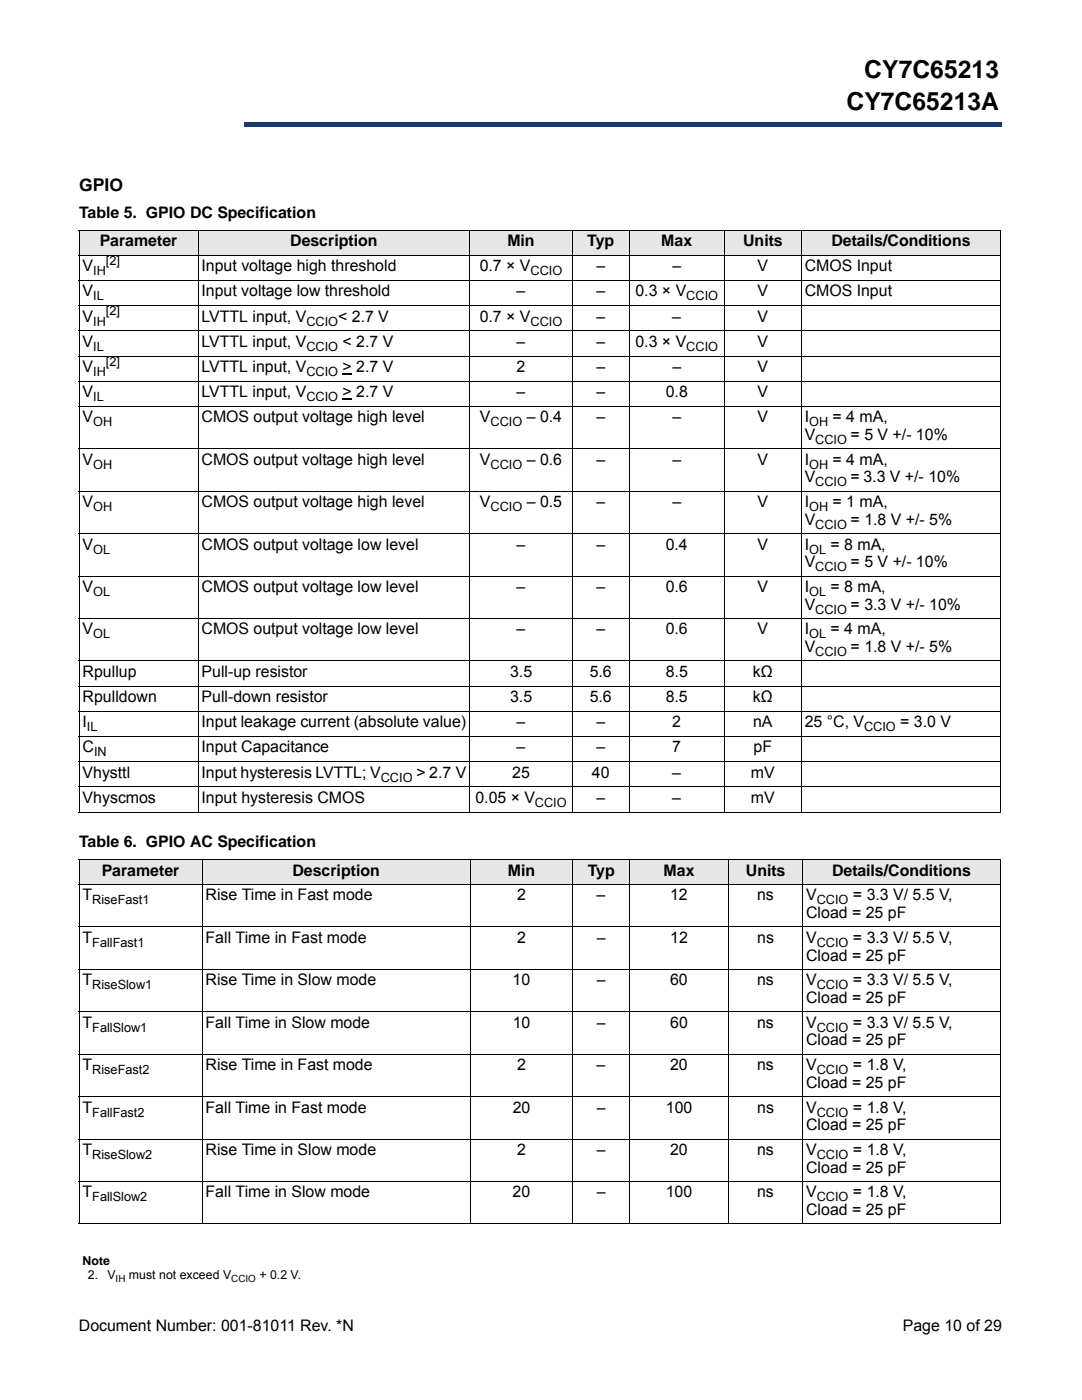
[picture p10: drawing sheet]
<svg xmlns="http://www.w3.org/2000/svg" width="216mm" height="279mm" viewBox="0 0 216 279" stroke-linecap="round" stroke-linejoin="round" font-family="sans-serif">
<defs><g id="words">
<g font-size="4.9">
<text x="172.5" y="15.6">CY7C65213</text>
<text x="168.9" y="22">CY7C65213A</text>
</g>
<text font-size="3.5" x="15.8" y="38.1">GPIO</text>
<g font-size="3.2">
<text x="15.8" y="43.5">Table 5. GPIO DC Specification</text>
<text x="19.9" y="49.2">Parameter</text>
<text x="57.9" y="49.2">Description</text>
<text x="101.2" y="49.2">Min</text>
<text x="117.2" y="49.2">Typ</text>
<text x="132" y="49.2">Max</text>
<text x="148.3" y="49.2">Units</text>
<text x="165.9" y="49.2">Details/Conditions</text>
<text x="16.5" y="59.1">V</text>
<text x="16.5" y="54.1">V</text>
<text x="40.2" y="54.1">Input voltage high threshold</text>
<text x="40.2" y="59.1">Input voltage low threshold</text>
<text x="95.7" y="54.1">0.7 × V</text>
<text x="103.1" y="59.1">–</text>
<text x="119" y="59.1">–</text>
<text x="119" y="54.1">–</text>
<text x="126.8" y="59.1">0.3 × V</text>
<text x="134.2" y="54.1">–</text>
<text x="151.2" y="59.1">V</text>
<text x="151.2" y="54.1">V</text>
<text x="160.6" y="59.1">CMOS Input</text>
<text x="160.6" y="54.1">CMOS Input</text>
<text x="16.5" y="64.2">V</text>
<text x="40.2" y="64.2">LVTTL input, V</text>
<text x="67.5" y="64.2">&lt; 2.7 V</text>
<text x="95.7" y="64.2">0.7 × V</text>
<text x="119" y="64.2">–</text>
<text x="134.2" y="64.2">–</text>
<text x="151.2" y="64.2">V</text>
<text x="16.5" y="69.2">V</text>
<text x="40.2" y="69.2">LVTTL input, V</text>
<text x="68.3" y="69.2">&lt; 2.7 V</text>
<text x="103.1" y="69.2">–</text>
<text x="119" y="69.2">–</text>
<text x="126.8" y="69.2">0.3 × V</text>
<text x="151.2" y="69.2">V</text>
<text x="16.5" y="74.2">V</text>
<text x="40.2" y="74.2">LVTTL input, V</text>
<text x="68.3" y="74.2">&gt; 2.7 V</text>
<text x="103.1" y="74.2">2</text>
<text x="119" y="74.2">–</text>
<text x="134.2" y="74.2">–</text>
<text x="151.2" y="74.2">V</text>
<text x="16.5" y="79.2">V</text>
<text x="40.2" y="79.2">LVTTL input, V</text>
<text x="68.3" y="79.2">&gt; 2.7 V</text>
<text x="103.1" y="79.2">–</text>
<text x="119" y="79.2">–</text>
<text x="132.8" y="79.2">0.8</text>
<text x="151.2" y="79.2">V</text>
<text x="16.5" y="84.3">V</text>
<text x="40.2" y="84.3">CMOS output voltage high level</text>
<text x="95.8" y="84.3">V</text>
<text x="105.1" y="84.3">– 0.4</text>
<text x="119" y="84.3">–</text>
<text x="134.2" y="84.3">–</text>
<text x="151.2" y="84.3">V</text>
<text x="160.6" y="87.8">V</text>
<text x="160.6" y="84.3">I</text>
<text x="166.1" y="84.3">= 4 mA,</text>
<text x="169.7" y="87.8">= 5 V +/- 10%</text>
<text x="16.5" y="92.8">V</text>
<text x="40.2" y="92.8">CMOS output voltage high level</text>
<text x="95.8" y="92.8">V</text>
<text x="105.1" y="92.8">– 0.6</text>
<text x="119" y="92.8">–</text>
<text x="134.2" y="92.8">–</text>
<text x="151.2" y="92.8">V</text>
<text x="160.6" y="92.8">I</text>
<text x="166.1" y="92.8">= 4 mA,</text>
<text x="16.5" y="101.2">V</text>
<text x="40.2" y="101.2">CMOS output voltage high level</text>
<text x="95.8" y="101.2">V</text>
<text x="105.1" y="101.2">– 0.5</text>
<text x="119" y="101.2">–</text>
<text x="134.2" y="101.2">–</text>
<text x="151.2" y="101.2">V</text>
<text x="160.6" y="96.3">V</text>
<text x="160.6" y="101.2">I</text>
<text x="166.1" y="101.2">= 1 mA,</text>
<text x="169.7" y="96.3">= 3.3 V +/- 10%</text>
<text x="160.6" y="104.7">V</text>
<text x="169.7" y="104.7">= 1.8 V +/- 5%</text>
<text x="16.5" y="109.7">V</text>
<text x="40.2" y="109.7">CMOS output voltage low level</text>
<text x="103.1" y="109.7">–</text>
<text x="119" y="109.7">–</text>
<text x="132.8" y="109.7">0.4</text>
<text x="151.1" y="109.7">V</text>
<text x="160.6" y="109.7">I</text>
<text x="160.6" y="113.2">V</text>
<text x="165.7" y="109.7">= 8 mA,</text>
<text x="169.7" y="113.2">= 5 V +/- 10%</text>
<text x="16.5" y="118.2">V</text>
<text x="40.2" y="118.2">CMOS output voltage low level</text>
<text x="103.1" y="118.2">–</text>
<text x="119" y="118.2">–</text>
<text x="132.8" y="118.2">0.6</text>
<text x="151.1" y="118.2">V</text>
<text x="160.6" y="118.2">I</text>
<text x="165.7" y="118.2">= 8 mA,</text>
<text x="160.6" y="121.7">V</text>
<text x="169.7" y="121.7">= 3.3 V +/- 10%</text>
<text x="16.5" y="126.6">V</text>
<text x="40.2" y="126.6">CMOS output voltage low level</text>
<text x="103.1" y="126.6">–</text>
<text x="119" y="126.6">–</text>
<text x="132.8" y="126.6">0.6</text>
<text x="151.1" y="126.6">V</text>
<text x="160.6" y="126.6">I</text>
<text x="160.6" y="130.1">V</text>
<text x="165.7" y="126.6">= 4 mA,</text>
<text x="169.7" y="130.1">= 1.8 V +/- 5%</text>
<text x="16.5" y="135.1">Rpullup</text>
<text x="40.2" y="135.1">Pull-up resistor</text>
<text x="101.8" y="135.1">3.5</text>
<text x="117.7" y="135.1">5.6</text>
<text x="132.8" y="135.1">8.5</text>
<text x="150.2" y="135.1">kΩ</text>
<text x="16.5" y="140.1">Rpulldown</text>
<text x="40.2" y="140.1">Pull-down resistor</text>
<text x="101.8" y="140.1">3.5</text>
<text x="117.7" y="140.1">5.6</text>
<text x="132.8" y="140.1">8.5</text>
<text x="150.2" y="140.1">kΩ</text>
<text x="16.5" y="145.1">I</text>
<text x="40.2" y="145.1">Input leakage current (absolute value)</text>
<text x="103.1" y="145.1">–</text>
<text x="119" y="145.1">–</text>
<text x="134.2" y="145.1">2</text>
<text x="150.3" y="145.1">nA</text>
<text x="160.6" y="145.1">25 °C, V</text>
<text x="179.6" y="145.1">= 3.0 V</text>
<text x="16.5" y="150.2">C</text>
<text x="16.5" y="155.2">Vhysttl</text>
<text x="40.2" y="155.2">Input hysteresis LVTTL; V</text>
<text x="40.2" y="150.2">Input Capacitance</text>
<text x="83.1" y="155.2">&gt; 2.7 V</text>
<text x="102.2" y="155.2">25</text>
<text x="103.1" y="150.2">–</text>
<text x="118.1" y="155.2">40</text>
<text x="119" y="150.2">–</text>
<text x="134.1" y="150.2">7</text>
<text x="134.2" y="155.2">–</text>
<text x="149.8" y="155.2">mV</text>
<text x="150.3" y="150.2">pF</text>
<text x="16.5" y="160.2">Vhyscmos</text>
<text x="40.2" y="160.2">Input hysteresis CMOS</text>
<text x="94.9" y="160.2">0.05 × V</text>
<text x="119" y="160.2">–</text>
<text x="134.2" y="160.2">–</text>
<text x="149.8" y="160.2">mV</text>
<text x="15.8" y="169.1">Table 6. GPIO AC Specification</text>
<text x="16.5" y="179.7">T</text>
<text x="20.3" y="174.8">Parameter</text>
<text x="41" y="179.7">Rise Time in Fast mode</text>
<text x="58.4" y="174.8">Description</text>
<text x="101.3" y="174.8">Min</text>
<text x="103.2" y="179.7">2</text>
<text x="117.3" y="174.8">Typ</text>
<text x="119.1" y="179.7">–</text>
<text x="132.4" y="174.8">Max</text>
<text x="133.7" y="179.7">12</text>
<text x="148.8" y="174.8">Units</text>
<text x="151.1" y="179.7">ns</text>
<text x="160.8" y="179.7">V</text>
<text x="166.1" y="174.8">Details/Conditions</text>
<text x="170.2" y="179.7">= 3.3 V/ 5.5 V,</text>
<text x="160.9" y="183.2">Cload = 25 pF</text>
<text x="16.5" y="188.2">T</text>
<text x="41" y="188.2">Fall Time in Fast mode</text>
<text x="103.2" y="188.2">2</text>
<text x="119.1" y="188.2">–</text>
<text x="133.7" y="188.2">12</text>
<text x="151.1" y="188.2">ns</text>
<text x="160.9" y="191.7">Cload = 25 pF</text>
<text x="160.9" y="188.2">V</text>
<text x="170.2" y="188.2">= 3.3 V/ 5.5 V,</text>
<text x="16.5" y="196.6">T</text>
<text x="41" y="196.6">Rise Time in Slow mode</text>
<text x="102.3" y="196.6">10</text>
<text x="119.1" y="196.6">–</text>
<text x="133.7" y="196.6">60</text>
<text x="151.1" y="196.6">ns</text>
<text x="160.9" y="196.6">V</text>
<text x="170.2" y="196.6">= 3.3 V/ 5.5 V,</text>
<text x="160.9" y="200.2">Cload = 25 pF</text>
<text x="16.5" y="205.1">T</text>
<text x="41" y="205.1">Fall Time in Slow mode</text>
<text x="102.3" y="205.1">10</text>
<text x="119.1" y="205.1">–</text>
<text x="133.7" y="205.1">60</text>
<text x="151.1" y="205.1">ns</text>
<text x="160.9" y="208.6">Cload = 25 pF</text>
<text x="160.9" y="205.1">V</text>
<text x="170.2" y="205.1">= 3.3 V/ 5.5 V,</text>
<text x="16.5" y="213.6">T</text>
<text x="41" y="213.6">Rise Time in Fast mode</text>
<text x="103.2" y="213.6">2</text>
<text x="119.1" y="213.6">–</text>
<text x="133.7" y="213.6">20</text>
<text x="151.1" y="213.6">ns</text>
<text x="160.8" y="213.6">V</text>
<text x="170.2" y="213.6">= 1.8 V,</text>
<text x="160.9" y="217.1">Cload = 25 pF</text>
<text x="16.5" y="222">T</text>
<text x="41" y="222">Fall Time in Fast mode</text>
<text x="102.3" y="222">20</text>
<text x="119.1" y="222">–</text>
<text x="132.9" y="222">100</text>
<text x="151.1" y="222">ns</text>
<text x="160.9" y="225.6">Cload = 25 pF</text>
<text x="160.9" y="222">V</text>
<text x="170.2" y="222">= 1.8 V,</text>
<text x="16.5" y="230.5">T</text>
<text x="41" y="230.5">Rise Time in Slow mode</text>
<text x="103.2" y="230.5">2</text>
<text x="119.1" y="230.5">–</text>
<text x="133.7" y="230.5">20</text>
<text x="151.1" y="230.5">ns</text>
<text x="160.9" y="230.5">V</text>
<text x="170.2" y="230.5">= 1.8 V,</text>
<text x="16.5" y="239">T</text>
<text x="41" y="239">Fall Time in Slow mode</text>
<text x="102.3" y="239">20</text>
<text x="119.1" y="239">–</text>
<text x="132.8" y="239">100</text>
<text x="151.1" y="239">ns</text>
<text x="160.9" y="239">V</text>
<text x="160.9" y="234">Cload = 25 pF</text>
<text x="170.2" y="239">= 1.8 V,</text>
<text x="160.9" y="242.5">Cload = 25 pF</text>
<text x="15.7" y="265.6">Document Number: 001-81011 Rev. *N</text>
<text x="180.1" y="265.6">Page 10 of 29</text>
</g>
<g font-size="2.5">
<text x="21.1" y="52.8">[2]</text>
<text x="18.6" y="54.9">IH</text>
<text x="18.6" y="59.9">IL</text>
<text x="105.9" y="54.9">CCIO</text>
<text x="136.9" y="59.9">CCIO</text>
<text x="18.6" y="65">IH</text>
<text x="21.1" y="62.9">[2]</text>
<text x="61.1" y="65">CCIO</text>
<text x="105.9" y="65">CCIO</text>
<text x="18.6" y="70">IL</text>
<text x="61.1" y="70">CCIO</text>
<text x="136.9" y="70">CCIO</text>
<text x="18.6" y="75">IH</text>
<text x="21.1" y="73">[2]</text>
<text x="61.1" y="75">CCIO</text>
<text x="18.6" y="80.1">IL</text>
<text x="61.1" y="80.1">CCIO</text>
<text x="18.6" y="85.1">OH</text>
<text x="97.9" y="85.1">CCIO</text>
<text x="161.5" y="85.1">OH</text>
<text x="162.7" y="88.6">CCIO</text>
<text x="18.6" y="93.5">OH</text>
<text x="97.9" y="93.5">CCIO</text>
<text x="161.5" y="93.5">OH</text>
<text x="162.7" y="97.1">CCIO</text>
<text x="18.6" y="102">OH</text>
<text x="97.9" y="102">CCIO</text>
<text x="161.5" y="102">OH</text>
<text x="162.7" y="105.5">CCIO</text>
<text x="18.6" y="110.5">OL</text>
<text x="161.5" y="110.5">OL</text>
<text x="18.6" y="118.9">OL</text>
<text x="161.5" y="118.9">OL</text>
<text x="162.7" y="114">CCIO</text>
<text x="162.7" y="122.5">CCIO</text>
<text x="18.6" y="127.4">OL</text>
<text x="161.5" y="127.4">OL</text>
<text x="162.7" y="130.9">CCIO</text>
<text x="17.4" y="145.9">IL</text>
<text x="172.4" y="145.9">CCIO</text>
<text x="18.8" y="151">IN</text>
<text x="76" y="156">CCIO</text>
<text x="106.7" y="161">CCIO</text>
<text x="18.4" y="180.5">RiseFast1</text>
<text x="163" y="180.5">CCIO</text>
<text x="18.4" y="189">FallFast1</text>
<text x="163" y="189">CCIO</text>
<text x="18.4" y="197.4">RiseSlow1</text>
<text x="163" y="197.4">CCIO</text>
<text x="18.4" y="205.9">FallSlow1</text>
<text x="163" y="205.9">CCIO</text>
<text x="18.4" y="214.4">RiseFast2</text>
<text x="163" y="214.4">CCIO</text>
<text x="18.4" y="222.8">FallFast2</text>
<text x="163" y="222.8">CCIO</text>
<text x="18.4" y="231.3">RiseSlow2</text>
<text x="163" y="231.3">CCIO</text>
<text x="18.4" y="239.8">FallSlow2</text>
<text x="163" y="239.8">CCIO</text>
<text x="16.5" y="252.4">Note</text>
<text x="17.5" y="255.2">2.</text>
<text x="21.4" y="255.2">V</text>
<text x="25.7" y="255.2">must not exceed V</text>
<text x="51.8" y="255.2">+ 0.2 V.</text>
</g>
<g font-size="2">
<text x="23.1" y="255.8">IH</text>
<text x="46.1" y="255.8">CCIO</text>
</g>
</g></defs>
<path d="M48.8 24.4h151v.9h-151z" fill="#163b71"/>
<path d="M48.8 24.4h151.1" fill="none" stroke="#163b71" stroke-width=".2"/>
<path d="M199.7 24.4h.2v1h-.2z" fill="#163b71"/>
<path d="M48.7 25.3h151.1" fill="none" stroke="#163b71" stroke-width=".2"/>
<path d="M48.7 24.3h.2v1h-.2z" fill="#163b71"/>
<path d="M15.8 16.1h32.4v10.1h-32.4z" fill="#fff"/>
<g fill="#e6e6e6">
<path d="M15.8 46h23.7v4.9h-23.7z"/>
<path d="M39.5 46h54.2v4.9h-54.2z"/>
<path d="M93.7 46h20.5v4.9h-20.5z"/>
<path d="M114.2 46h11.3v4.9h-11.3z"/>
<path d="M125.5 46h19v4.9h-19z"/>
<path d="M144.5 46h15.4v4.9h-15.4z"/>
<path d="M159.9 46h39.8v4.9h-39.8z"/>
</g>
<path d="M68.3 74.5h1.9v.2h-1.9zM68.3 79.5h1.9v.2h-1.9z" fill="#000"/>
<g fill="none" stroke="#000" stroke-width=".2">
<path d="M15.7 46h184.1M15.7 50.9h184.1M15.7 56h184.1M15.8 46.1v115.9M39.5 45.9v116.3M93.7 45.9v116.3M114.2 45.9v116.3M125.5 45.9v116.3M144.5 45.9v116.3M159.9 45.9v116.3M199.7 46.1v115.9M15.7 61h184.1"/>
<path d="M15.7 66h184.1M15.7 71.1h184.1M15.7 76.1h184.1M15.7 81.1h184.1M15.7 89.6h184.1M15.7 98h184.1M15.7 106.5h184.1M15.7 115h184.1M15.7 123.4h184.1M15.7 131.9h184.1M15.7 136.9h184.1M15.7 142h184.1"/>
<path d="M15.7 147h184.1M15.7 152h184.1M15.7 157h184.1M15.7 162.1h184.1"/>
</g>
<g fill="#e6e6e6">
<path d="M15.8 171.6h24.5v4.9h-24.5z"/>
<path d="M40.3 171.6h53.5v4.9h-53.5z"/>
<path d="M93.8 171.6h20.5v4.9h-20.5z"/>
<path d="M114.3 171.6h11.3v4.9h-11.3z"/>
<path d="M125.6 171.6h19.8v4.9h-19.8z"/>
<path d="M145.4 171.6h14.8v4.9h-14.8z"/>
<path d="M160.2 171.6h39.5v4.9h-39.5z"/>
</g>
<g fill="none" stroke="#000" stroke-width=".2">
<path d="M15.7 171.6h184.1M15.7 176.5h184.1M15.8 171.7v72.5M40.3 171.5v72.8M93.8 171.5v72.8M114.3 171.5v72.8M125.6 171.5v72.8M145.4 171.5v72.8M160.2 171.5v72.8M199.7 171.7v72.5M15.7 185h184.1M15.7 193.5h184.1"/>
<path d="M15.7 201.9h184.1M15.7 210.4h184.1M15.7 218.9h184.1M15.7 227.3h184.1M15.7 235.8h184.1M15.7 244.3h184.1"/>
</g>
<use href="#words"/>
</svg>
